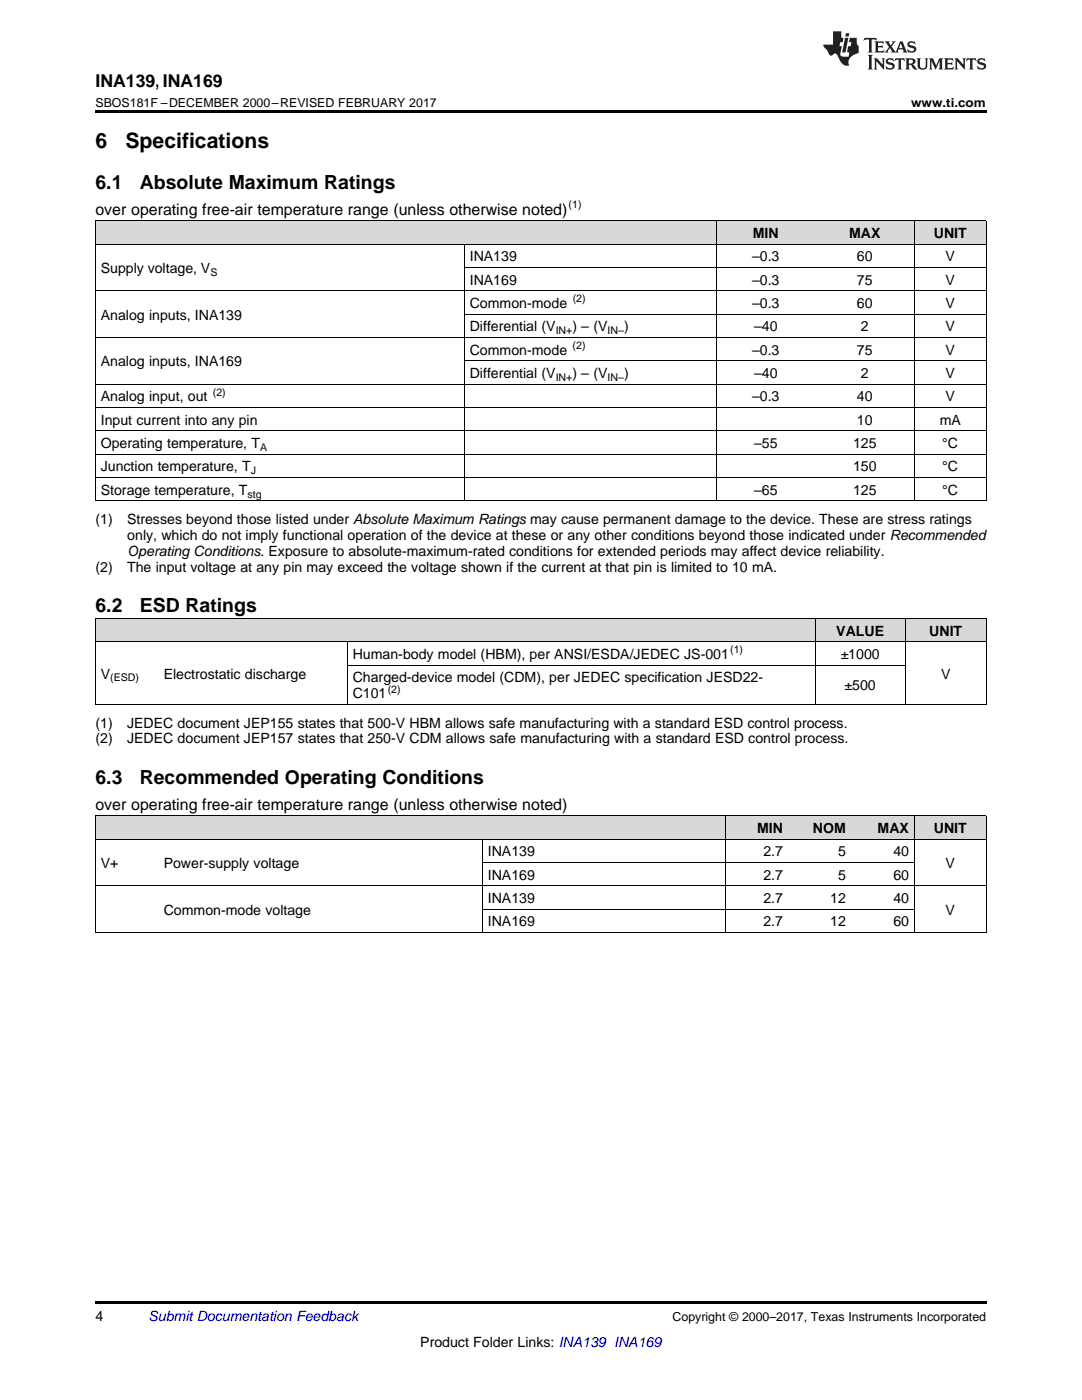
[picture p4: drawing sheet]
<svg xmlns="http://www.w3.org/2000/svg" width="216mm" height="279mm" viewBox="0 0 216 279" stroke-linecap="round" stroke-linejoin="round" font-family="sans-serif">
<defs><g id="words">
<g font-size="4.2">
<text x="19" y="29.6">6</text>
<text x="25" y="29.6">Specifications</text>
</g>
<g font-size="3.9">
<text x="19" y="37.7">6.1</text>
<text x="27.9" y="37.7">Absolute Maximum Ratings</text>
<text x="19" y="122.2">6.2</text>
<text x="27.9" y="122.2">ESD Ratings</text>
<text x="19" y="156.5">6.3</text>
<text x="27.9" y="156.5">Recommended Operating Conditions</text>
</g>
<text font-size="3.5" x="19" y="17.3">INA139, INA169</text>
<g font-size="3.2">
<text x="19" y="42.9">over operating free-air temperature range (unless otherwise noted)</text>
<text x="19" y="161.6">over operating free-air temperature range (unless otherwise noted)</text>
</g>
<g font-size="2.8">
<text x="150.2" y="47.5">MIN</text>
<text x="169.4" y="47.5">MAX</text>
<text x="186.3" y="47.5">UNIT</text>
<text x="93.7" y="52.2">INA139</text>
<text x="150.1" y="52.2">–0.3</text>
<text x="171" y="52.2">60</text>
<text x="188.7" y="52.2">V</text>
<text x="20.1" y="54.5">Supply voltage, V</text>
<text x="93.7" y="56.8">INA169</text>
<text x="150.1" y="56.8">–0.3</text>
<text x="171" y="56.8">75</text>
<text x="188.7" y="56.8">V</text>
<text x="20.1" y="63.8">Analog inputs, INA139</text>
<text x="93.7" y="61.5">Common-mode</text>
<text x="150.1" y="61.5">–0.3</text>
<text x="171" y="61.5">60</text>
<text x="188.7" y="61.5">V</text>
<text x="93.7" y="66.1">Differential (V</text>
<text x="93.7" y="70.8">Common-mode</text>
<text x="114.2" y="66.1">) – (V</text>
<text x="124.5" y="66.1">)</text>
<text x="150.1" y="70.8">–0.3</text>
<text x="150.5" y="66.1">–40</text>
<text x="171" y="70.8">75</text>
<text x="171.8" y="66.1">2</text>
<text x="188.7" y="66.1">V</text>
<text x="188.7" y="70.8">V</text>
<text x="20.1" y="73.1">Analog inputs, INA169</text>
<text x="93.7" y="75.5">Differential (V</text>
<text x="114.2" y="75.5">) – (V</text>
<text x="124.5" y="75.5">)</text>
<text x="150.5" y="75.5">–40</text>
<text x="171.8" y="75.5">2</text>
<text x="188.7" y="75.5">V</text>
<text x="20.1" y="80.1">Analog input, out</text>
<text x="150.1" y="80.1">–0.3</text>
<text x="171" y="80.1">40</text>
<text x="188.7" y="80.1">V</text>
<text x="20.1" y="84.8">Input current into any pin</text>
<text x="20.1" y="89.4">Operating temperature, T</text>
<text x="150.5" y="89.4">–55</text>
<text x="170.2" y="89.4">125</text>
<text x="171" y="84.8">10</text>
<text x="187.5" y="84.8">mA</text>
<text x="188" y="89.4">°C</text>
<text x="20.1" y="94.1">Junction temperature, T</text>
<text x="170.2" y="94.1">150</text>
<text x="188" y="94.1">°C</text>
<text x="20.1" y="98.7">Storage temperature, T</text>
<text x="150.5" y="98.7">–65</text>
<text x="170.2" y="98.7">125</text>
<text x="188" y="98.7">°C</text>
<text x="19" y="104.6">(1)</text>
<text x="25.4" y="104.6">Stresses beyond those listed under Absolute Maximum Ratings may cause permanent damage to the device. These are stress ratings</text>
<text x="25.4" y="107.8">only, which do not imply functional operation of the device at these or any other conditions beyond those indicated under Recommended</text>
<text x="25.4" y="110.9">Operating Conditions. Exposure to absolute-maximum-rated conditions for extended periods may affect device reliability.</text>
<text x="19" y="114.1">(2)</text>
<text x="25.4" y="114.1">The input voltage at any pin may exceed the voltage shown if the current at that pin is limited to 10 mA.</text>
<text x="70.4" y="131.5">Human-body model (HBM), per ANSI/ESDA/JEDEC JS-001</text>
<text x="166.9" y="126.9">VALUE</text>
<text x="167.7" y="131.5">±1000</text>
<text x="185.4" y="126.9">UNIT</text>
<text x="20.1" y="135.4">V</text>
<text x="32.7" y="135.4">Electrostatic discharge</text>
<text x="70.4" y="136.2">Charged-device model (CDM), per JEDEC specification JESD22-</text>
<text x="168.5" y="137.8">±500</text>
<text x="187.8" y="135.4">V</text>
<text x="70.4" y="139.3">C101</text>
<text x="19" y="145.2">(1)</text>
<text x="19" y="148.4">(2)</text>
<text x="25.4" y="145.2">JEDEC document JEP155 states that 500-V HBM allows safe manufacturing with a standard ESD control process.</text>
<text x="25.4" y="148.4">JEDEC document JEP157 states that 250-V CDM allows safe manufacturing with a standard ESD control process.</text>
<text x="151.1" y="166.3">MIN</text>
<text x="162.2" y="166.3">NOM</text>
<text x="175.1" y="166.3">MAX</text>
<text x="186.3" y="166.3">UNIT</text>
<text x="20.1" y="173.2">V+</text>
<text x="32.7" y="173.2">Power-supply voltage</text>
<text x="97.3" y="170.9">INA139</text>
<text x="152.3" y="170.9">2.7</text>
<text x="167.2" y="170.9">5</text>
<text x="178.3" y="170.9">40</text>
<text x="188.7" y="173.2">V</text>
<text x="97.3" y="175.6">INA169</text>
<text x="152.3" y="175.6">2.7</text>
<text x="167.2" y="175.6">5</text>
<text x="178.3" y="175.6">60</text>
<text x="32.7" y="182.6">Common-mode voltage</text>
<text x="97.3" y="180.2">INA139</text>
<text x="97.3" y="184.9">INA169</text>
<text x="152.3" y="180.2">2.7</text>
<text x="152.3" y="184.9">2.7</text>
<text x="165.7" y="180.2">12</text>
<text x="165.7" y="184.9">12</text>
<text x="178.3" y="180.2">40</text>
<text x="178.3" y="184.9">60</text>
<text x="188.7" y="182.6">V</text>
<text x="19" y="263.6">4</text>
<text x="83.9" y="268.9">Product Folder Links: INA139 INA169</text>
</g>
<text font-size="2.8" fill="#0000c8" x="29.6" y="263.6">Submit Documentation Feedback</text>
<g font-size="2.5">
<text x="19" y="21.4">SBOS181F –DECEMBER 2000–REVISED FEBRUARY 2017</text>
<text x="181.8" y="21.4">www.ti.com</text>
<text x="134.2" y="263.6">Copyright © 2000–2017, Texas Instruments Incorporated</text>
</g>
<g font-size="2.1">
<text x="113.5" y="41.6">(1)</text>
<text x="42" y="55.1">S</text>
<text x="114.3" y="60.4">(2)</text>
<text x="110.9" y="66.7">IN+</text>
<text x="114.3" y="69.7">(2)</text>
<text x="121.2" y="66.7">IN–</text>
<text x="110.9" y="76">IN+</text>
<text x="121.2" y="76">IN–</text>
<text x="42.5" y="79">(2)</text>
<text x="51.9" y="90">A</text>
<text x="50" y="94.7">J</text>
<text x="49.4" y="99.3">stg</text>
<text x="145.7" y="130.4">(1)</text>
<text x="22" y="136">(ESD)</text>
<text x="77.4" y="138.2">(2)</text>
</g>
</g></defs>
<g fill="#d8d8d8">
<path d="M19 162.9h12.6v4.6h-12.6z"/>
<path d="M31.6 162.9h64.7v4.6h-64.7z"/>
<path d="M96.3 162.9h48.4v4.6h-48.4z"/>
<path d="M144.7 162.9h12.6v4.6h-12.6z"/>
<path d="M157.3 162.9h12.6v4.6h-12.6z"/>
<path d="M169.9 162.9h12.6v4.6h-12.6z"/>
<path d="M182.5 162.9h14.3v4.6h-14.3z"/>
<path d="M19 123.5h12.6v4.6h-12.6z"/>
<path d="M31.6 123.5h37.7v4.6h-37.7z"/>
<path d="M69.3 123.5h93.4v4.6h-93.4z"/>
<path d="M162.7 123.5h18v4.6h-18z"/>
<path d="M180.7 123.5h16.1v4.6h-16.1z"/>
<path d="M19 44.1h73.7v4.7h-73.7z"/>
<path d="M92.7 44.1h50.2v4.7h-50.2z"/>
<path d="M142.9 44.1h19.8v4.7h-19.8z"/>
<path d="M162.7 44.1h19.8v4.7h-19.8z"/>
<path d="M182.5 44.1h14.3v4.7h-14.3z"/>
</g>
<path d="M19 22h177.8v.5h-177.8zM19 140.6h.2zM69.2 140.6h.1zM162.6 140.6h.1zM180.6 140.6h.1zM196.7 140.6h.1zM19 186.1l.2 .1zM96.2 186.1l.1 .1zM144.6 186.1l.1 .1zM182.4 186.1l.1 .1zM196.7 186.1l.1 .1zM19 259.7h177.8v.5h-177.8z" fill="#000"/>
<g fill="none" stroke="#000" stroke-width=".2">
<path d="M19 58h177.8M19 48.7h177.8M19 44.1h177.8M19.1 44.1v55.9M92.6 48.8v51.2M92.7 53.4h104.1M142.9 44.1v55.9M182.4 44.1v55.9M196.8 44.1v55.9M19 76.7h177.8M19 67.4h177.8M92.7 72h104.1"/>
<path d="M92.7 62.7h104.1M19 100h177.8M19 95.3h177.8M19 90.6h177.8M19 86h177.8M19 81.3h177.8M19 128.1h177.8M19 123.4h177.8M19.1 123.4v17.2M69.3 128.1v12.5M69.3 132.7h111.4M162.6 123.4v17.2"/>
<path d="M180.6 123.4v17.2M196.8 123.4v17.2M19 140.6h177.8M19 176.8h177.8M19 167.5h177.8M19 162.8h177.8M19.1 162.8v23.4M96.2 167.5v18.7M96.3 172.1h86.2M144.7 162.8v23.4M182.4 162.8v23.4M196.8 162.8v23.4"/>
<path d="M19 186.1h177.8M96.3 181.5h86.2"/>
</g>
<g fill="#231f20">
<path d="M172.5 7.6l-.1 .5 .4-.2h.6v.1v2.1l-.2 .4h.9l-.2-.4v-2.1l.1-.1h.5l.5 .2-.2-.5zM174.5 8.3l.2 .3v1.5l-.2 .4h1.8l.2-.6a1.04 1.04 0 0 1-1.3 .2v-.7h.6l.3 .2v-.6l-.3 .2h-.6v-.6l.8-.1 .4 .3-.2-.5zM176.5 8.3l.9 1.1-.9 1.1h.8l-.2-.2 .4-.7 .5 .7-.2 .2h1.5l-.2-.2 .2-.4h.9l.1 .4-.2 .2h1l-.3-.3-.7-1.9h-.5l-.9 2-.8-1 .9-1h-.8l.1 .3-.4 .5-.3-.6 .1-.2zM179.7 8.6l.4 1h-.7zM181.3 8.4a.63 .63 0 0 0-.2 .7 .63 .63 0 0 0 .6 .4l.6 .2 .1 .2a.75 .75 0 0 1-.7 .4 .75 .75 0 0 1-.6-.5l.1 .7 .1-.1a1.11 1.11 0 0 0 1.5-.6 1.13 1.13 0 0 0-1.2-.8l-.1-.4a1.04 1.04 0 0 1 1.2 .2l-.2-.5-.2 .1-.4-.2zM173.2 10.9l.2 .4v2.2l-.2 .4h1l-.3-.4v-2.2l.3-.4zM174.3 11.6l.3 .4v1.5l-.3 .4h.8l-.2-.4v-1.3l1.5 1.7v-1.9l.2-.4h-.7l.2 .4v.9l-1.1-1.3zM177 11.8a.62 .62 0 0 0-.2 .7 .62 .62 0 0 0 .6 .4l.6 .1 .1 .3a.76 .76 0 0 1-.7 .3 .76 .76 0 0 1-.7-.4l.2 .7 .1-.1a1.11 1.11 0 0 0 1.5-.6 1.13 1.13 0 0 0-1.2-.8l-.1-.4a1.04 1.04 0 0 1 1.2 .2l-.2-.6-.2 .1-.5-.1zM178.7 11.6l-.2 .6a.61 .61 0 0 1 .8-.3v1.6l-.2 .4h.9l-.2-.4v-1.6a.63 .63 0 0 1 .7 .3l-.1-.6zM180.6 11.6l.3 .4v1.5l-.3 .4h1l-.2-.2-.1-.8 .6 .2a.76 .76 0 0 0 1.2 .7l-1-1a.58 .58 0 0 0 .6-.5 .58 .58 0 0 0-.5-.6zM181.4 11.9h.1a.45 .45 0 0 1 .5 .1 .45 .45 0 0 1 .1 .5l-.8 .2zM182.9 11.6l.2 .2a2.17 2.17 0 0 0 .3 1.9 .99 .99 0 0 0 1.6-.6v-1.1l.2-.4h-.7l.2 .2a1.92 1.92 0 0 1-.2 1.8 .6 .6 0 0 1-.9-.5v-1.1l.2-.4zM185.4 11.6l.2 .4v1.5l-.2 .4h.7l-.2-.4v-1.4l.8 1.8 .8-1.8v1.4l-.2 .4h.9l-.2-.4v-1.5l.2-.4h-.8l-.6 1.5-.6-1.5zM188.4 11.6l.2 .4v1.5l-.2 .4h1.8l.1-.6a1.04 1.04 0 0 1-1.2 .1v-.6h.5l.4 .2v-.6l-.4 .2h-.5v-.7h.8l.3 .3-.1-.6zM190.5 11.6l.2 .4v1.5l-.2 .4h.7l-.2-.4v-1.3l1.5 1.7v-1.9l.2-.4h-.7l.2 .4v.9l-1.1-1.3zM192.9 11.6l-.1 .6a.61 .61 0 0 1 .7-.3l.1 1.6-.3 .4h1l-.3-.4 .1-1.6a.63 .63 0 0 1 .7 .3l-.1-.6zM195.2 11.8a.62 .62 0 0 0-.2 .7 .62 .62 0 0 0 .6 .4l.6 .1 .1 .3a.76 .76 0 0 1-.7 .3 .76 .76 0 0 1-.6-.4l.1 .7 .1-.1a1.11 1.11 0 0 0 1.6-.6 1.13 1.13 0 0 0-1.3-.8l-.1-.4a1.04 1.04 0 0 1 1.2 .2l-.1-.6-.2 .1-.5-.1z"/>
<path d="M166.2 6.3v2.6h-1.9v.4l.8 .9a.91 .91 0 0 0 1 .8 .56 .56 0 0 1 .5-.3 .56 .56 0 0 1 .5 .3l.4 .8a1.53 1.53 0 0 0 1.9 1.2 1.54 1.54 0 0 1 1-2.1l.9-.3v-1.4a1.52 1.52 0 0 1-.4-1.6h-1.3l-.2 .8h.5l-.2 .8h-.5l-.1 1v.2l.4 .1-.2 .8a1.93 1.93 0 0 1-1.6-.3l.3-1.8h-.5l.2-.8h.4l.2-.8h-.4v-1.3zM168.6 7.6l-.6 2.9h.7l.6-2.9zM168.8 6.6l-.1 .7h.6l.2-.7z"/>
</g>
<use href="#words"/>
</svg>
